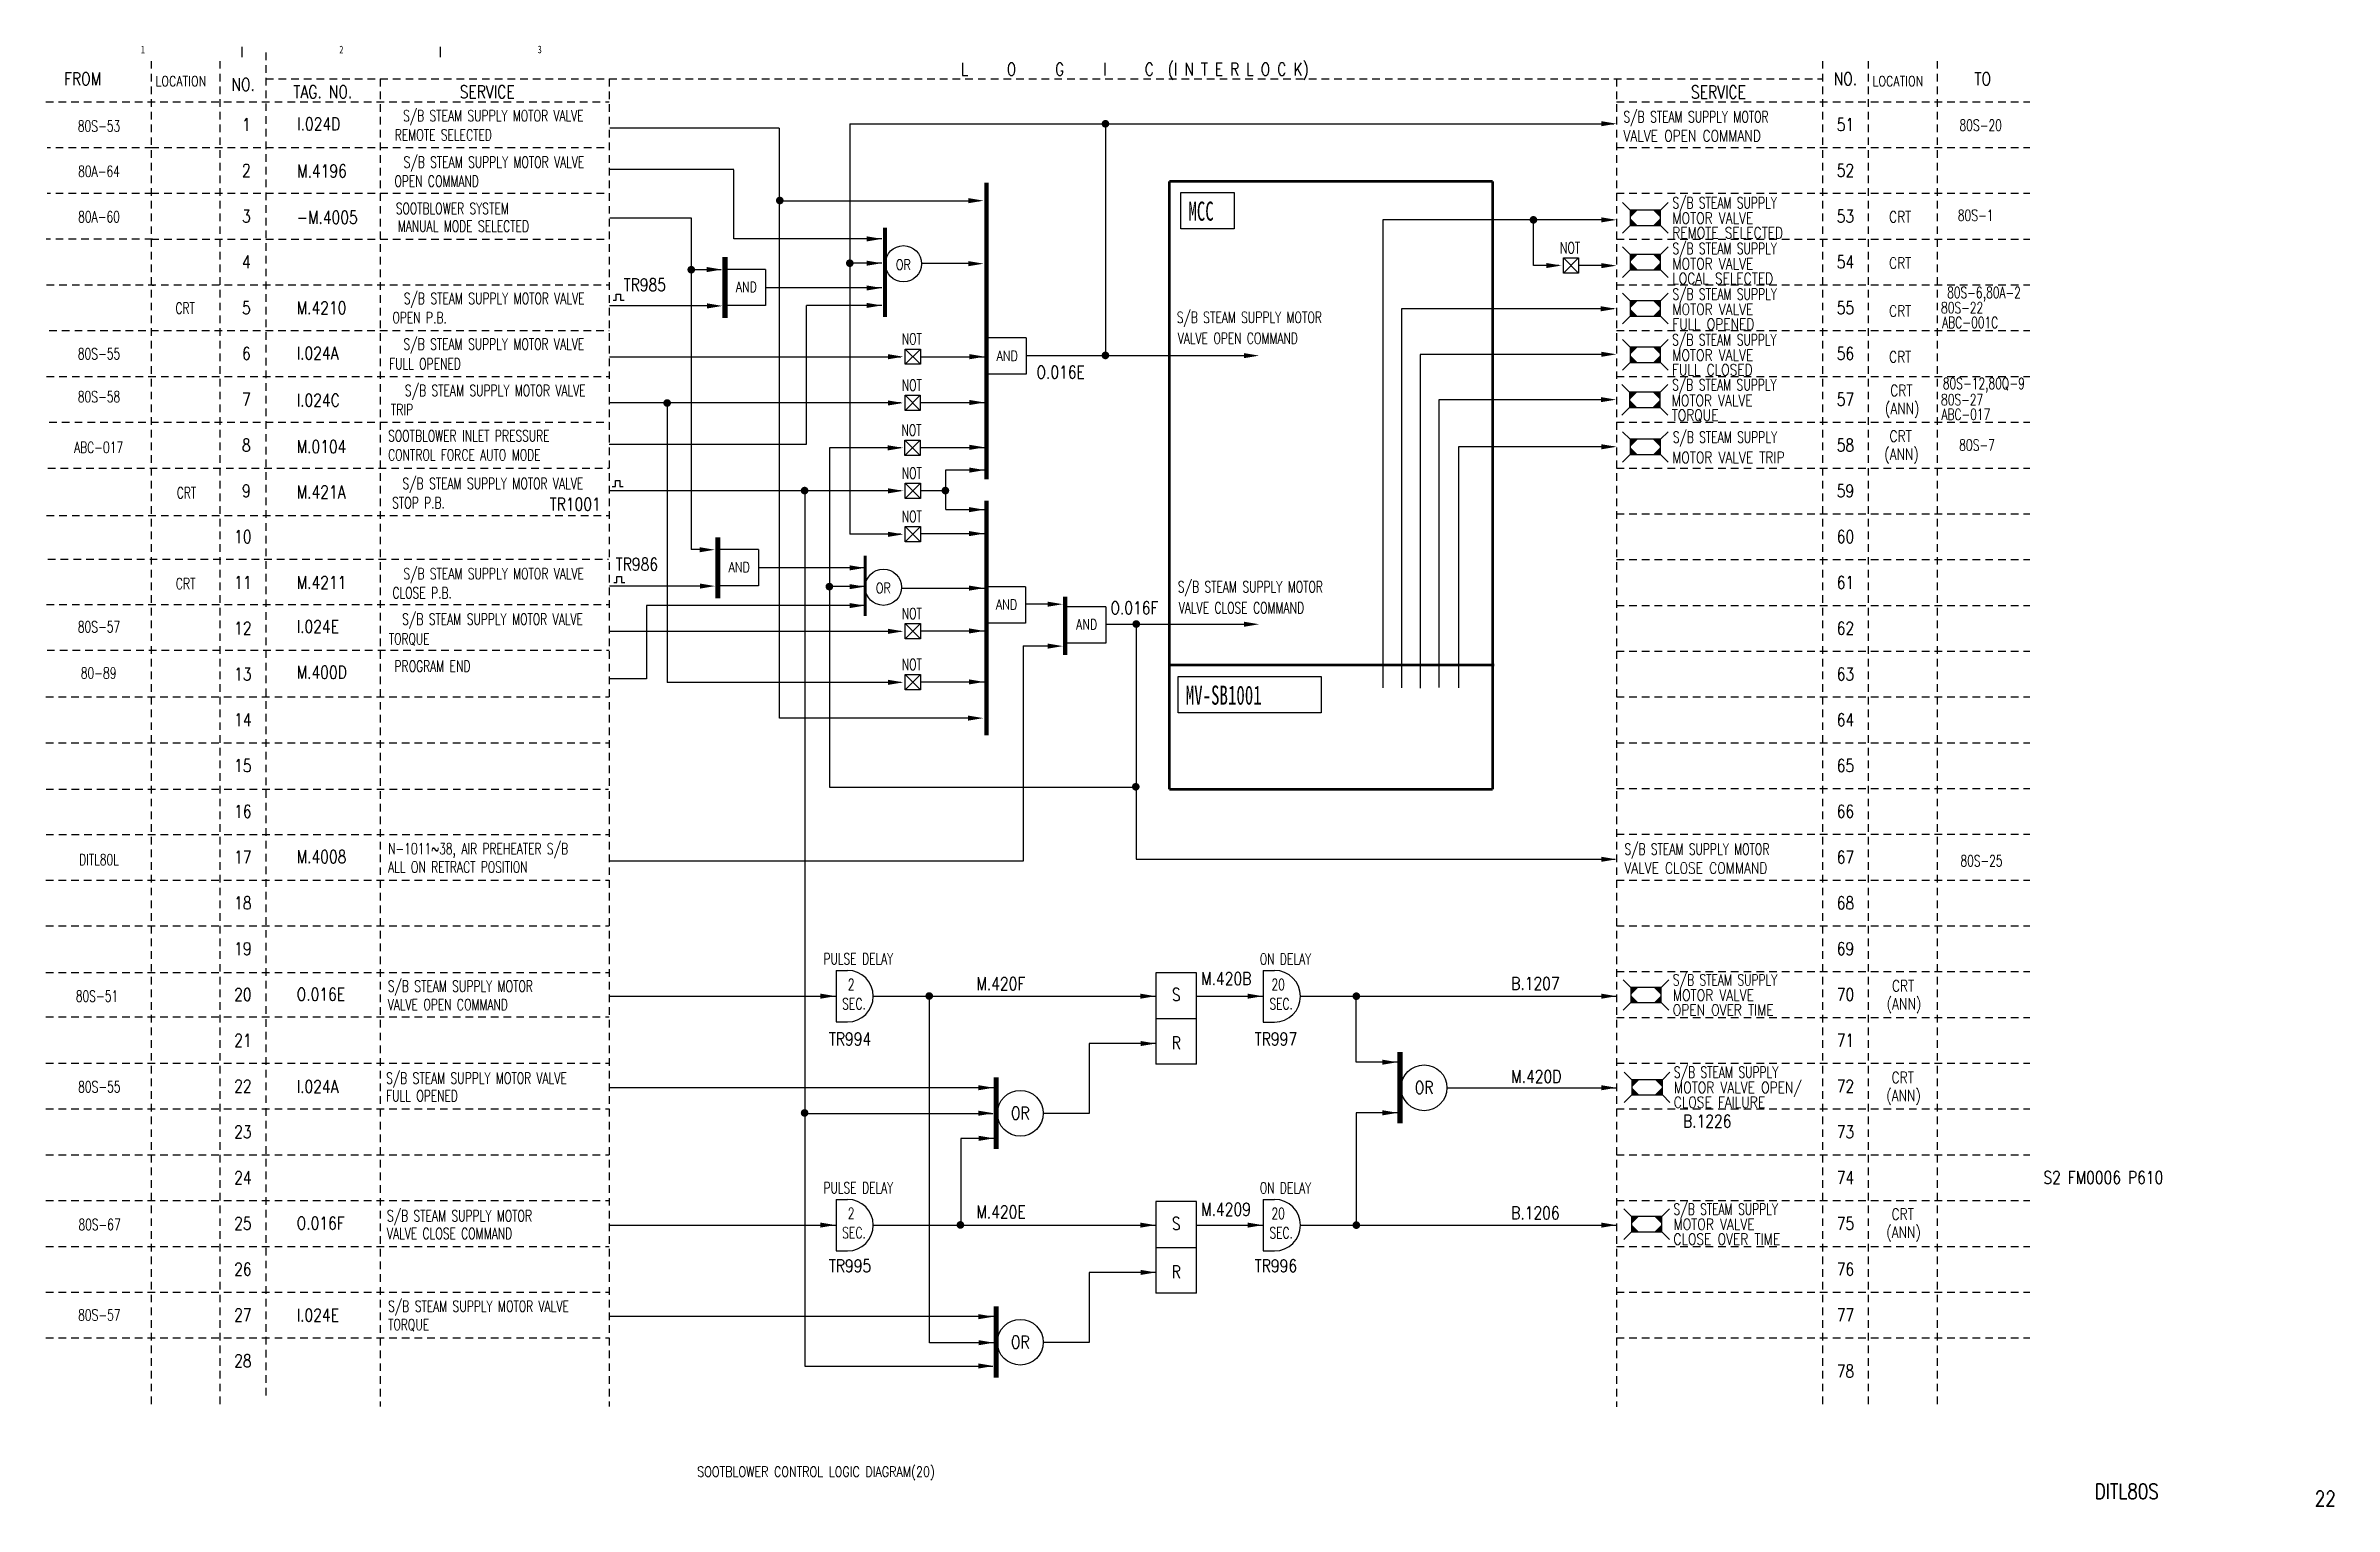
# Model space of a CAD drawing. Extents: x 11 to 460, y -301 to -14.
import ezdxf
from ezdxf.enums import TextEntityAlignment as Align

# ---------------------------------------------------------------- set-up
doc = ezdxf.new("R2010")
doc.units = 0
doc.header["$MEASUREMENT"] = 0
doc.linetypes.add('CENTER', pattern=[20, 8.8, -1, 0.4, -1, 8.8])
doc.linetypes.add('HIDDEN', pattern=[4, 1.5, -1, 1.5])
doc.layers.get('0').update_dxf_attribs({"linetype": 'CONTINUOUS'})
for name, color, linetype in [('CEN', 1, 'CENTER'), ('CON', 4, 'CONTINUOUS'), ('DCS', 7, 'CONTINUOUS'), ('DIM', 3, 'CONTINUOUS'), ('HID', 2, 'HIDDEN')]:
    doc.layers.add(name, color=color, linetype=linetype)
doc.styles.add('ROMANS', font='romans', dxfattribs={"width": 0.8})
doc.styles.get("Standard").update_dxf_attribs({"font": 'kaiu.ttf'})

msp = doc.modelspace()

# ---------------------------------------------------------------- texts
at = {"width": 0.75}
for s, p in [('1', (29.7, -14.77)), ('2', (68.7, -14.77)), ('3', (107.7, -14.77))]:
    msp.add_text(s, height=1.5, dxfattribs=at).set_placement(p, align=Align.MIDDLE)
at = {"layer": 'CON', "style": 'ROMANS'}
for s, height, width, p in [('L     O     G     I     C  (I N T E R L O C K)', 2.5, 0.8, (224.63, -18.82)), ('FROM', 2.5, 0.8, (17.84, -20.53)), ('NO.', 2.5, 0.8, (49.39, -21.64)), ('TAG. NO. ', 2.5, 0.8, (65.75, -23.08)), ('SERVICE', 2.5, 0.8, (97.36, -23.08)), ('SERVICE', 2.5, 0.8, (339.37, -23.12)), ('NO.', 2.5, 0.8, (364.34, -20.53)), ('TO', 2.5, 0.8, (391.34, -20.53)), ('S/B STEAM SUPPLY MOTOR VALVE', 2.2, 0.7, (98.57, -27.94)), ('80S-53', 2.2, 0.7, (21.06, -29.81)), (' 1', 2.5, 0.8, (49.34, -29.53)), ('REMOTE SELECTED', 2.2, 0.7, (88.74, -31.57)), ('51', 2.5, 0.8, (364.34, -29.53)), ('80S-20', 2.2, 0.7, (390.93, -29.65)), ('S/B STEAM SUPPLY MOTOR VALVE', 2.2, 0.7, (98.69, -37.05)), ('80A-64', 2.2, 0.7, (21.06, -38.71)), (' 2', 2.5, 0.8, (49.34, -38.53)), ('OPEN COMMAND', 2.2, 0.7, (87.43, -40.66)), ('52', 2.5, 0.8, (364.34, -38.53)), ('SOOTBLOWER SYSTEM', 2.2, 0.7, (90.49, -46.02)), ('80A-60', 2.2, 0.7, (21.06, -47.64)), (' 3', 2.5, 0.8, (49.34, -47.53)), ('MANUAL MODE SELECTED', 2.2, 0.7, (92.68, -49.48)), ('53', 2.5, 0.8, (364.34, -47.53)), ('80S-1', 2.2, 0.7, (389.94, -47.36)), (' 4', 2.5, 0.8, (49.34, -56.53)), ('OR', 2, 0.8, (179.16, -57.06)), ('54', 2.5, 0.8, (364.34, -56.53)), ('S/B STEAM SUPPLY MOTOR VALVE', 2.2, 0.7, (98.73, -63.86)), ('AND', 2, 0.8, (148.31, -61.44)), ('80S-6,80A-2', 2.2, 0.7, (391.58, -62.88)), ('CRT', 2.2, 0.7, (38.01, -65.62)), (' 5', 2.5, 0.8, (49.34, -65.53)), ('OPEN P.B.', 2.2, 0.7, (84.07, -67.47)), ('55', 2.5, 0.8, (364.34, -65.53)), ('80S-22', 2.2, 0.7, (387.28, -65.52)), ('ABC-001C', 2.2, 0.7, (388.86, -68.42)), ('S/B STEAM SUPPLY MOTOR VALVE', 2.2, 0.7, (98.67, -72.83)), ('80S-55', 2.2, 0.7, (21.06, -74.57)), (' 6', 2.5, 0.8, (49.34, -74.53)), ('AND', 2, 0.8, (199.57, -74.98)), ('56', 2.5, 0.8, (364.34, -74.53)), ('S/B STEAM SUPPLY MOTOR VALVE', 2.2, 0.7, (98.95, -81.95)), ('80S-12,80Q-9', 2.2, 0.7, (391.54, -80.74)), ('80S-58', 2.2, 0.7, (21.06, -83.01)), (' 7', 2.5, 0.8, (49.34, -83.53)), ('TRIP', 2.2, 0.7, (80.62, -85.56)), ('57', 2.5, 0.8, (364.34, -83.53)), ('ABC-017', 2.2, 0.7, (388.01, -86.49)), ('80S-27', 2.2, 0.7, (387.28, -83.59)), ('ABC-017', 2.2, 0.7, (20.98, -92.97)), (' 8', 2.5, 0.8, (49.34, -92.53)), ('58', 2.5, 0.8, (364.34, -92.53)), ('80S-7', 2.2, 0.7, (390.21, -92.51)), ('S/B STEAM SUPPLY MOTOR VALVE', 2.2, 0.7, (98.47, -100.25)), ('CRT', 2.2, 0.7, (38.24, -101.93)), (' 9', 2.5, 0.8, (49.34, -101.53)), ('STOP P.B.', 2.2, 0.7, (83.87, -103.86)), ('59', 2.5, 0.8, (364.34, -101.53)), ('10', 2.5, 0.8, (49.34, -110.53)), ('60', 2.5, 0.8, (364.34, -110.53)), ('S/B STEAM SUPPLY MOTOR VALVE', 2.2, 0.7, (98.63, -117.97)), ('AND', 2, 0.8, (146.91, -116.52)), ('CRT', 2.2, 0.7, (38.09, -119.76)), ('11', 2.5, 0.8, (49.34, -119.53)), ('CLOSE P.B.', 2.2, 0.7, (84.58, -121.58)), ('OR', 2, 0.8, (175.22, -120.63)), ('61', 2.5, 0.8, (364.34, -119.53)), ('S/B STEAM SUPPLY MOTOR VALVE', 2.2, 0.7, (98.41, -126.91)), ('AND', 2, 0.8, (199.45, -123.85)), ('80S-57', 2.2, 0.7, (21.06, -128.25)), ('12', 2.5, 0.8, (49.34, -128.53)), ('AND', 2, 0.8, (215.19, -127.77)), ('62', 2.5, 0.8, (364.34, -128.53)), ('PROGRAM END', 2.2, 0.7, (86.61, -136)), ('80-89', 2.2, 0.7, (20.98, -137.33)), ('13', 2.5, 0.8, (49.34, -137.53)), ('63', 2.5, 0.8, (364.34, -137.53)), ('14', 2.5, 0.8, (49.34, -146.53)), ('64', 2.5, 0.8, (364.34, -146.53)), ('15', 2.5, 0.8, (49.34, -155.53)), ('65', 2.5, 0.8, (364.34, -155.53)), ('16', 2.5, 0.8, (49.34, -164.53)), ('66', 2.5, 0.8, (364.34, -164.53)), ('DITL80L', 2.2, 0.7, (21.06, -174.01)), ('17', 2.5, 0.8, (49.34, -173.53)), ('67', 2.5, 0.8, (364.34, -173.53)), ('18', 2.5, 0.8, (49.34, -182.53)), ('68', 2.5, 0.8, (364.34, -182.53)), ('19', 2.5, 0.8, (49.34, -191.53)), ('PULSE DELAY', 2.2, 0.7, (170.31, -193.53)), ('ON DELAY', 2.2, 0.7, (254.27, -193.55)), ('69', 2.5, 0.8, (364.34, -191.53)), ('2', 2.2, 0.7, (168.9, -198.55)), ('20', 2.2, 0.7, (252.86, -198.56)), ('20', 2.5, 0.8, (49.34, -200.53)), ('SEC.', 2.2, 0.7, (169.46, -202.35)), ('S', 2.5, 0.8, (232.79, -200.54)), ('SEC.', 2.2, 0.7, (253.42, -202.36)), ('70', 2.5, 0.8, (364.34, -200.53)), ('21', 2.5, 0.8, (49.34, -209.53)), ('R', 2.5, 0.8, (232.79, -210.05)), ('71', 2.5, 0.8, (364.34, -209.53)), ('22', 2.5, 0.8, (49.34, -218.53)), ('OR', 2.5, 0.8, (281.52, -218.82)), ('72', 2.5, 0.8, (364.34, -218.53)), ('OR', 2.5, 0.8, (202.15, -223.84)), ('23', 2.5, 0.8, (49.34, -227.53)), ('73', 2.5, 0.8, (364.34, -227.53)), ('24', 2.5, 0.8, (49.34, -236.53)), ('PULSE DELAY', 2.2, 0.7, (170.31, -238.53)), ('ON DELAY', 2.2, 0.7, (254.27, -238.55)), ('74', 2.5, 0.8, (364.34, -236.53)), ('2', 2.2, 0.7, (168.9, -243.55)), ('20', 2.2, 0.7, (252.86, -243.56)), ('25', 2.5, 0.8, (49.34, -245.53)), ('SEC.', 2.2, 0.7, (169.46, -247.35)), ('S', 2.5, 0.8, (232.79, -245.54)), ('SEC.', 2.2, 0.7, (253.42, -247.36)), ('75', 2.5, 0.8, (364.34, -245.53)), ('26', 2.5, 0.8, (49.34, -254.53)), ('R', 2.5, 0.8, (232.79, -255.05)), ('76', 2.5, 0.8, (364.34, -254.53)), ('27', 2.5, 0.8, (49.34, -263.53)), ('77', 2.5, 0.8, (364.34, -263.53)), ('OR', 2.5, 0.8, (202.15, -268.84)), ('28', 2.5, 0.8, (49.34, -272.53)), ('78', 2.5, 0.8, (364.34, -274.54))]:
    msp.add_text(s, height=height, dxfattribs=dict(at, width=width)).set_placement(p, align=Align.MIDDLE)
for s, height, width, p in [('LOCATION', 2, 0.8, (32.15, -22.6)), ('LOCATION', 2, 0.8, (369.65, -22.6)), ('VALVE OPEN COMMAND', 2.2, 0.8, (320.72, -33.48)), ('MOTOR VALVE', 2.2, 0.8, (330.32, -49.67)), ('CRT', 2.2, 0.8, (372.92, -49.4)), ('NOT', 2.2, 0.7, (308.23, -55.5)), ('REMOTE SELECTED', 2.2, 0.8, (330.29, -52.58)), ('MOTOR VALVE', 2.2, 0.8, (330.33, -58.64)), ('CRT', 2.2, 0.8, (372.92, -58.5)), ('LOCAL SELECTED', 2.2, 0.8, (330.3, -61.55)), ('S/B STEAM SUPPLY MOTOR', 2.2, 0.7, (232.9, -69.18)), ('MOTOR VALVE', 2.2, 0.8, (330.33, -67.6)), ('CRT', 2.2, 0.8, (372.92, -67.94)), ('NOT', 2.2, 0.7, (178.86, -73.43)), ('VALVE OPEN COMMAND', 2.2, 0.7, (233.1, -73.29)), ('FULL OPENED', 2.2, 0.8, (330.3, -70.51)), ('MOTOR VALVE', 2.2, 0.8, (330.3, -76.6)), ('CRT', 2.2, 0.8, (372.92, -76.93)), ('NOT', 2.2, 0.7, (178.83, -82.52)), ('FULL CLOSED', 2.2, 0.8, (330.26, -79.51)), ('CRT', 2.2, 0.8, (373.14, -83.55)), ('MOTOR VALVE', 2.2, 0.8, (330.19, -85.53)), ('(ANN)', 2.2, 0.8, (372.11, -87.09)), ('NOT', 2.2, 0.7, (178.8, -91.34)), ('TORQUE', 2.2, 0.8, (330.18, -88.39)), ('CRT', 2.2, 0.8, (373, -92.54)), ('MOTOR VALVE TRIP', 2.2, 0.8, (330.28, -96.71)), ('(ANN)', 2.2, 0.8, (371.97, -96.08)), ('NOT', 2.2, 0.7, (178.86, -99.79)), ('NOT', 2.2, 0.7, (178.86, -108.34)), ('S/B STEAM SUPPLY MOTOR', 2.2, 0.7, (233.13, -122.15)), ('NOT', 2.2, 0.7, (178.84, -127.41)), ('VALVE CLOSE COMMAND', 2.2, 0.7, (233.31, -126.26)), ('NOT', 2.2, 0.7, (178.84, -137.43)), ('VALVE CLOSE COMMAND', 2.2, 0.8, (320.88, -177.43)), ('80S-25', 2.2, 0.7, (386.93, -176.01)), ('CRT', 2.2, 0.8, (373.49, -200.59)), ('80S-51', 2.2, 0.7, (16.5, -202.6)), ('MOTOR VALVE', 2.2, 0.8, (330.43, -202.42)), ('(ANN)', 2.2, 0.8, (372.46, -204.13)), ('OPEN OVER TIME', 2.2, 0.8, (330.4, -205.33)), ('CRT', 2.2, 0.8, (373.41, -218.6)), ('80S-55', 2.2, 0.7, (16.97, -220.44)), ('MOTOR VALVE OPEN/', 2.2, 0.8, (330.64, -220.56)), ('(ANN)', 2.2, 0.8, (372.38, -222.14)), ('CLOSE FAILURE', 2.2, 0.8, (330.6, -223.47)), ('CRT', 2.2, 0.8, (373.41, -245.48)), ('80S-67', 2.2, 0.7, (17.01, -247.51)), ('MOTOR VALVE', 2.2, 0.8, (330.56, -247.46)), ('(ANN)', 2.2, 0.8, (372.38, -249.02)), ('CLOSE OVER TIME', 2.2, 0.8, (330.53, -250.37)), ('80S-57', 2.2, 0.7, (16.97, -265.28))]:
    msp.add_text(s, height=height, dxfattribs=dict(at, width=width)).set_placement(p, align=Align.BOTTOM_LEFT)
at = {"layer": 'CON', "style": 'ROMANS', "width": 0.7}
for s, p in [('S/B STEAM SUPPLY MOTOR', (320.72, -29.1)), ('S/B STEAM SUPPLY', (330.32, -46.02)), ('S/B STEAM SUPPLY', (330.33, -55)), ('S/B STEAM SUPPLY', (330.33, -63.95)), ('S/B STEAM SUPPLY', (330.29, -72.95)), ('FULL OPENED', (78.06, -77.66)), ('S/B STEAM SUPPLY', (330.28, -81.78)), ('SOOTBLOWER INLET PRESSURE', (77.89, -91.8)), ('S/B STEAM SUPPLY', (330.38, -92.07)), ('CONTROL FORCE AUTO MODE', (77.89, -95.57)), ('TORQUE', (78, -131.74)), ('N-1011~38, AIR PREHEATER S/B', (77.89, -172.96)), ('S/B STEAM SUPPLY MOTOR', (320.88, -173.05)), ('ALL ON RETRACT POSITION', (77.89, -176.57)), ('S/B STEAM SUPPLY MOTOR', (77.82, -199.98)), ('S/B STEAM SUPPLY', (330.43, -198.77)), ('VALVE OPEN COMMAND', (77.82, -203.62)), ('S/B STEAM SUPPLY MOTOR VALVE', (77.49, -218.07)), ('S/B STEAM SUPPLY', (330.63, -216.91)), ('FULL OPENED', (77.49, -221.55)), ('S/B STEAM SUPPLY MOTOR', (77.66, -245.12)), ('S/B STEAM SUPPLY', (330.56, -243.82)), ('VALVE CLOSE COMMAND', (77.66, -248.62)), ('S/B STEAM SUPPLY MOTOR VALVE', (77.89, -262.91)), ('TORQUE', (77.89, -266.52))]:
    msp.add_text(s, height=2.2, dxfattribs=at).set_placement(p)
at = {"layer": 'CON', "color": 1, "width": 0.65}
for s, p in [('MCC', (235.19, -49.54)), ('MV-SB1001', (234.67, -144.68))]:
    msp.add_text(s, height=3.75, dxfattribs=at).set_placement(p, align=Align.BOTTOM_LEFT)
at = {"layer": 'CON', "lineweight": 9, "style": 'ROMANS', "width": 0.8}
msp.add_text('SOOTBLOWER CONTROL LOGIC DIAGRAM(20)', height=2, dxfattribs=at).set_placement((138.65, -294.33), align=Align.MIDDLE_LEFT)
for s, p in [('DITL80S', (413.37, -300.59)), ('22', (456.61, -302.02))]:
    msp.add_text(s, height=3, dxfattribs=at).set_placement(p, align=Align.BOTTOM_LEFT)
at = {"layer": 'DCS', "style": 'ROMANS', "width": 0.8}
for s, p in [('I.024D', (60, -31.4)), ('M.4196', (60, -40.65)), ('-M.4005', (59.91, -49.76)), ('TR985', (124.18, -63.01)), ('M.4210', (59.91, -67.55)), ('I.024A', (59.91, -76.46)), ('O.016E', (205.32, -80.2)), ('I.024C', (59.91, -85.71)), ('M.0104', (59.91, -94.83)), ('M.421A', (59.91, -103.75)), ('TR1001', (109.65, -106.14)), ('TR986', (122.63, -117.95)), ('M.4211', (59.91, -121.54)), ('O.016F', (219.86, -126.53)), ('I.024E', (59.91, -130.2)), ('M.400D', (59.91, -139.19)), ('M.4008', (59.91, -175.43)), ('M.420F', (193.51, -200.4)), ('M.420B', (237.7, -199.4)), ('B.1207', (298.65, -200.35)), ('O.016E', (59.91, -202.48)), ('TR994', (164.52, -211.27)), ('TR997', (248.24, -211.27)), ('M.420D', (298.65, -218.64)), ('I.024A', (59.91, -220.62)), ('B.1226', (332.42, -227.42)), ('M.420E', (193.51, -245.27)), ('M.4209', (237.7, -244.76)), ('B.1206', (298.65, -245.46)), ('O.016F', (59.91, -247.47)), ('TR995', (164.52, -255.85)), ('TR996', (248.24, -255.85)), ('I.024E', (59.91, -265.55))]:
    msp.add_text(s, height=2.5, dxfattribs=at).set_placement(p, align=Align.BOTTOM_LEFT)
at = {"layer": 'DCS', "lineweight": 15, "style": 'ROMANS', "width": 0.8}
msp.add_text('S2 FM0006 P610', height=2.5, dxfattribs=at).set_placement((403.25, -238.49), align=Align.BOTTOM_LEFT)

# ---------------------------------------------------------------- blocks, each defined once
blk = doc.blocks.new('LAMP1')
at = {"layer": 'CON'}
for p, q in [((3, -2.83), (1.5, -1.33)), ((3, -2.83), (3, -5.83)), ((9, -2.83), (3, -2.83)), ((9, -2.83), (10.5, -1.33)), ((9, -5.83), (9, -2.83)), ((3, -5.83), (1.5, -7.33)), ((3, -5.83), (9, -5.83)), ((9, -5.83), (10.5, -7.33))]:
    blk.add_line(p, q, dxfattribs=at)
for points in [[(4.5, -2.83), (3, -2.83), (3, -4.33)], [(3, -4.33), (3, -5.83), (4.5, -5.83)], [(7.5, -2.83), (9, -2.83), (9, -4.33)], [(9, -4.33), (9, -5.83), (7.5, -5.83)]]:
    blk.add_solid(points, dxfattribs=at)
blk = doc.blocks.new('LEADER')
at = {"layer": 'CON'}
blk.add_solid([(0.85, -0.57), (0.85, -1.57), (3.85, -1.07)], dxfattribs=at)

# ---------------------------------------------------------------- linework, layer by layer
at = {"layer": 'CEN', "const_width": 0.5}
for points in [[(231.46, -40.66), (294.98, -40.66)], [(231.46, -40.66), (231.46, -160.2)], [(294.98, -40.66), (294.98, -160.2)], [(231.48, -135.77), (295.3, -135.77)], [(231.46, -160.2), (294.98, -160.2)]]:
    msp.add_lwpolyline(points, dxfattribs=at)
at = {"layer": 'CON'}
for p, q in [((121.47, -30.15), (154.75, -30.15)), ((154.83, -146.19), (154.83, -30.26)), ((168.64, -29.37), (168.64, -110.03)), ((168.64, -29.37), (318.8, -29.37)), ((218.89, -29.37), (218.89, -75.3)), ((121.47, -38.31), (145.85, -38.31)), ((145.85, -51.99), (145.85, -38.42)), ((154.78, -44.48), (194.08, -44.48)), ((121.47, -47.86), (137.48, -47.86)), ((137.48, -47.86), (137.48, -113.04)), ((318.62, -48.25), (273.38, -48.25)), ((273.38, -48.25), (273.38, -140.27)), ((303.02, -57.25), (303.02, -48.45)), ((174.95, -51.99), (145.85, -51.99)), ((143.33, -58.05), (137.48, -58.05)), ((152.06, -57.99), (144.23, -57.99)), ((152.06, -57.99), (152.06, -65.1)), ((174.95, -56.77), (168.64, -56.77)), ((193.84, -56.86), (182.79, -56.86)), ((308.02, -57.25), (303.02, -57.25)), ((308.9, -55.71), (311.9, -58.71)), ((311.9, -55.71), (308.9, -58.71)), ((308.9, -55.71), (311.9, -55.71)), ((308.9, -58.71), (308.9, -55.71)), ((311.9, -55.71), (311.9, -58.71)), ((318.4, -57.25), (311.9, -57.25)), ((122.73, -62.88), (123.59, -62.88)), ((122.73, -64.06), (122.73, -62.88)), ((123.59, -62.88), (123.59, -64.06)), ((174.95, -61.64), (152.05, -61.64)), ((311.9, -58.71), (308.9, -58.71)), ((141.87, -65.14), (121.38, -65.14)), ((122.1, -64.06), (122.73, -64.06)), ((123.59, -64.06), (124.3, -64.06)), ((152.06, -65.1), (144.37, -65.1)), ((174.95, -65.07), (160.15, -65.07)), ((160.15, -92.34), (160.15, -65.07)), ((318.81, -65.77), (277.09, -65.77)), ((277.09, -65.77), (277.09, -140.21)), ((203.31, -71.45), (195.49, -71.45)), ((203.31, -71.45), (203.31, -78.57)), ((178.65, -75.25), (121.38, -75.25)), ((179.52, -73.65), (182.52, -76.65)), ((182.52, -73.65), (179.52, -76.65)), ((179.52, -73.65), (182.52, -73.65)), ((179.52, -76.65), (179.52, -73.65)), ((182.52, -73.65), (182.52, -76.65)), ((182.54, -75.15), (195.5, -75.15)), ((247.18, -74.97), (203.27, -74.97)), ((318.13, -74.69), (280.77, -74.69)), ((280.77, -74.69), (280.77, -140.32)), ((182.52, -76.65), (179.52, -76.65)), ((203.31, -78.57), (195.62, -78.57)), ((178.65, -84.25), (121.38, -84.25)), ((132.74, -84.25), (132.74, -139.17)), ((179.49, -82.73), (182.49, -85.73)), ((182.49, -82.73), (179.49, -85.73)), ((179.49, -82.73), (182.49, -82.73)), ((179.49, -85.73), (179.49, -82.73)), ((182.49, -82.73), (182.49, -85.73)), ((182.54, -84.15), (195.5, -84.15)), ((318.63, -83.62), (284.44, -83.62)), ((284.44, -83.62), (284.44, -140.18)), ((182.49, -85.73), (179.49, -85.73)), ((121.34, -92.34), (160.15, -92.34)), ((178.65, -93.07), (164.62, -93.07)), ((164.62, -93.07), (164.62, -159.75)), ((179.47, -91.55), (182.47, -94.55)), ((182.47, -91.55), (179.47, -94.55)), ((179.47, -91.55), (182.47, -91.55)), ((179.47, -94.55), (179.47, -91.55)), ((182.47, -91.55), (182.47, -94.55)), ((182.54, -92.97), (195.5, -92.97)), ((318.72, -92.89), (288.3, -92.89)), ((288.3, -92.89), (288.3, -140.21)), ((182.47, -94.55), (179.47, -94.55)), ((187.53, -105.19), (187.53, -97.36)), ((187.53, -97.36), (195.15, -97.36)), ((178.65, -101.54), (121.38, -101.54)), ((121.92, -100.69), (122.56, -100.69)), ((122.56, -99.51), (123.41, -99.51)), ((122.56, -100.69), (122.56, -99.51)), ((123.41, -99.51), (123.41, -100.69)), ((123.41, -100.69), (124.12, -100.69)), ((159.8, -101.68), (159.8, -273.58)), ((179.53, -100), (182.53, -103)), ((182.53, -100), (179.53, -103)), ((179.53, -100), (182.53, -100)), ((179.53, -103), (179.53, -100)), ((182.53, -103), (179.53, -103)), ((182.53, -100), (182.53, -103)), ((182.54, -101.44), (187.53, -101.44)), ((187.53, -105.19), (195.15, -105.19)), ((178.65, -110.03), (168.64, -110.03)), ((179.53, -108.56), (182.53, -111.56)), ((182.53, -108.56), (179.53, -111.56)), ((179.53, -108.56), (182.53, -108.56)), ((179.53, -111.56), (179.53, -108.56)), ((182.53, -111.56), (179.53, -111.56)), ((182.53, -108.56), (182.53, -111.56)), ((182.54, -109.93), (195.5, -109.93)), ((140.71, -113.04), (137.48, -113.04)), ((150.66, -113.06), (142.83, -113.06)), ((150.66, -113.06), (150.66, -120.18)), ((171.59, -116.66), (150.81, -116.66)), ((139.82, -120.28), (121.38, -120.28)), ((122.23, -119.54), (122.87, -119.54)), ((122.87, -118.36), (123.73, -118.36)), ((122.87, -119.54), (122.87, -118.36)), ((123.73, -118.36), (123.73, -119.54)), ((123.73, -119.54), (124.44, -119.54)), ((150.66, -120.18), (142.97, -120.18)), ((171.59, -120.35), (164.62, -120.35)), ((178.85, -120.64), (195.5, -120.64)), ((203.19, -120.4), (195.37, -120.4)), ((203.19, -120.4), (203.19, -127.51)), ((171.59, -124.08), (128.67, -124.08)), ((128.67, -124.08), (128.67, -138.46)), ((203.22, -123.76), (209.03, -123.76)), ((218.93, -124.31), (211.11, -124.31)), ((218.93, -124.31), (218.93, -131.43)), ((178.65, -129.15), (121.38, -129.15)), ((179.51, -127.62), (182.51, -130.62)), ((182.51, -127.62), (179.51, -130.62)), ((179.51, -127.62), (182.51, -127.62)), ((179.51, -130.62), (179.51, -127.62)), ((182.51, -127.62), (182.51, -130.62)), ((182.54, -129.06), (195.5, -129.06)), ((203.19, -127.51), (195.5, -127.51)), ((218.94, -127.7), (248.03, -127.7)), ((224.94, -127.82), (224.94, -173.89)), ((182.51, -130.62), (179.51, -130.62)), ((202.73, -132), (208.79, -132)), ((202.73, -132), (202.73, -174.33)), ((218.93, -131.43), (211.24, -131.43)), ((128.67, -138.46), (121.38, -138.49)), ((178.65, -139.17), (132.74, -139.17)), ((179.5, -137.64), (182.5, -140.64)), ((182.5, -137.64), (179.5, -140.64)), ((179.5, -137.64), (182.5, -137.64)), ((179.5, -140.64), (179.5, -137.64)), ((182.5, -137.64), (182.5, -140.64)), ((182.54, -139.08), (195.5, -139.08)), ((182.5, -140.64), (179.5, -140.64)), ((193.84, -146.19), (154.83, -146.19)), ((164.62, -159.75), (224.93, -159.75)), ((202.73, -174.33), (121.34, -174.33)), ((224.94, -173.94), (319.1, -173.94)), ((165.93, -195.79), (165.93, -205.93)), ((165.93, -195.79), (168.18, -195.79)), ((228.79, -196.24), (228.79, -214.24)), ((236.79, -196.24), (228.79, -196.24)), ((236.79, -214.24), (236.79, -196.24)), ((249.89, -195.8), (249.89, -205.94)), ((249.89, -195.8), (252.14, -195.8)), ((121.34, -200.85), (165.85, -200.85)), ((173.25, -200.86), (228.79, -200.86)), ((184.33, -268.97), (184.33, -200.86)), ((236.79, -200.86), (249.89, -200.86)), ((257.21, -200.86), (319.34, -200.86)), ((268.19, -213.83), (268.19, -200.86)), ((165.93, -205.93), (168.18, -205.93)), ((228.79, -205.24), (236.79, -205.24)), ((249.89, -205.94), (252.14, -205.94)), ((228.79, -210.16), (215.7, -210.16)), ((215.7, -210.16), (215.7, -223.9)), ((236.79, -214.24), (228.79, -214.24)), ((276.29, -213.83), (268.19, -213.83)), ((196.92, -218.85), (121.34, -218.85)), ((286.02, -218.86), (319.34, -218.86)), ((159.8, -223.9), (196.73, -223.9)), ((215.7, -223.9), (206.77, -223.9)), ((276.34, -223.78), (268.19, -223.78)), ((268.19, -223.78), (268.19, -245.86)), ((196.97, -228.8), (190.46, -228.8)), ((190.46, -228.8), (190.46, -245.86)), ((165.93, -240.79), (165.93, -250.93)), ((165.93, -240.79), (168.18, -240.79)), ((228.79, -241.24), (228.79, -259.24)), ((236.79, -241.24), (228.79, -241.24)), ((236.79, -259.24), (236.79, -241.24)), ((249.89, -240.8), (249.89, -250.94)), ((249.89, -240.8), (252.14, -240.8)), ((121.34, -245.85), (165.85, -245.85)), ((173.25, -245.86), (228.79, -245.86)), ((236.79, -245.86), (249.89, -245.86)), ((257.21, -245.86), (319.34, -245.86)), ((165.93, -250.93), (168.18, -250.93)), ((228.79, -250.24), (236.79, -250.24)), ((249.89, -250.94), (252.14, -250.94)), ((228.79, -255.16), (215.7, -255.16)), ((215.7, -255.16), (215.7, -268.9)), ((236.79, -259.24), (228.79, -259.24)), ((196.92, -263.85), (121.34, -263.85)), ((196.97, -268.97), (184.33, -268.97)), ((215.7, -268.9), (206.77, -268.9)), ((159.8, -273.58), (196.73, -273.58))]:
    msp.add_line(p, q, dxfattribs=at)
at = {"layer": 'CON', "color": 1}
for p, q in [((233.71, -50.04), (233.71, -42.87)), ((233.71, -42.87), (244.19, -42.87)), ((244.19, -42.87), (244.19, -50.04)), ((244.19, -50.04), (233.71, -50.04)), ((233.19, -145.18), (233.19, -138.01)), ((233.19, -138.01), (261.26, -138.01)), ((261.26, -138.01), (261.26, -145.18)), ((261.26, -145.18), (233.19, -145.18))]:
    msp.add_line(p, q, dxfattribs=at)
at = {"layer": 'CON', "color": 2, "linetype": 'HIDDEN'}
msp.add_line((31.89, -61.14), (31.48, -61.14), dxfattribs=at)
at = {"layer": 'CON', "const_width": 0.75}
for points in [[(218.51, -29.37, 1), (219.26, -29.37, 1)], [(154.5, -44.45, 1), (155.25, -44.45, 1)], [(302.64, -48.25, 1), (303.39, -48.25, 1)], [(137.1, -58.05, 1), (137.85, -58.05, 1)], [(168.26, -56.77, 1), (169.01, -56.77, 1)], [(218.51, -74.9, 1), (219.26, -74.9, 1)], [(132.36, -84.25, 1), (133.11, -84.25, 1)], [(159.37, -101.47, 1), (160.12, -101.47, 1)], [(187.05, -101.47, 1), (187.8, -101.47, 1)], [(164.24, -120.35, 1), (164.99, -120.35, 1)], [(224.57, -127.7, 1), (225.32, -127.7, 1)], [(224.47, -159.69, 1), (225.22, -159.69, 1)], [(183.88, -200.82, 1), (184.63, -200.82, 1)], [(267.82, -200.86, 1), (268.57, -200.86, 1)], [(159.38, -223.81, 1), (160.13, -223.81, 1)], [(190, -245.82, 1), (190.75, -245.82, 1)], [(267.82, -245.86, 1), (268.57, -245.86, 1)]]:
    msp.add_lwpolyline(points, format="xyb", close=True, dxfattribs=at)
at = {"layer": 'CON'}
for points, const_width in [([(195.5, -40.91), (195.5, -99.27)], 0.8), ([(175.56, -49.77), (175.56, -67.38)], 0.8), ([(144.1, -55.58), (144.1, -67.55)], 1), ([(195.5, -103.43), (195.5, -149.61)], 0.8), ([(142.7, -110.66), (142.7, -122.62)], 1), ([(171.65, -114.27), (171.65, -126.1)], 0.64), ([(210.97, -122.34), (210.97, -133.77)], 0.8), ([(276.79, -211.82), (276.79, -225.85)], 1), ([(197.42, -216.84), (197.42, -230.87)], 1), ([(197.42, -261.84), (197.42, -275.87)], 1)]:
    msp.add_lwpolyline(points, dxfattribs=dict(at, const_width=const_width))
for centre, radius in [((179.18, -56.89), 3.57), ((175.24, -120.46), 3.57), ((281.52, -218.86), 4.5), ((202.15, -223.88), 4.5), ((202.15, -268.88), 4.5)]:
    msp.add_circle(centre, radius, dxfattribs=at)
for centre in [(168.18, -200.86), (252.14, -200.87), (168.18, -245.86), (252.14, -245.87)]:
    msp.add_arc(centre, 5.07, 270, 90, dxfattribs=at)
for points in [[(316.34, -28.85), (319.34, -29.35), (316.34, -29.85)], [(191.96, -43.98), (194.96, -44.48), (191.96, -44.98)], [(316.34, -47.75), (319.34, -48.25), (316.34, -48.75)], [(171.95, -51.49), (174.95, -51.99), (171.95, -52.49)], [(140.52, -57.52), (140.52, -58.52), (143.52, -58.02)], [(171.95, -56.27), (174.95, -56.77), (171.95, -57.27)], [(191.96, -56.36), (194.96, -56.86), (191.96, -57.36)], [(316.35, -56.75), (319.35, -57.25), (316.35, -57.75)], [(171.95, -61.14), (174.95, -61.64), (171.95, -62.14)], [(140.59, -64.67), (140.59, -65.67), (143.59, -65.17)], [(171.95, -64.57), (174.95, -65.07), (171.95, -65.57)], [(316.22, -65.23), (319.22, -65.73), (316.22, -66.23)], [(192.15, -74.65), (192.15, -75.65), (195.15, -75.15)], [(246.1, -74.44), (249.1, -74.94), (246.1, -75.44)], [(316.35, -74.18), (319.35, -74.68), (316.35, -75.18)], [(192.15, -83.65), (192.15, -84.65), (195.15, -84.15)], [(316.28, -83.09), (319.28, -83.59), (316.28, -84.09)], [(192.15, -92.47), (192.15, -93.47), (195.15, -92.97)], [(316.37, -92.36), (319.37, -92.86), (316.37, -93.36)], [(192.15, -96.94), (192.15, -97.94), (195.15, -97.44)], [(192.07, -104.72), (192.07, -105.72), (195.07, -105.22)], [(192.07, -109.43), (192.07, -110.43), (195.07, -109.93)], [(139.12, -112.6), (139.12, -113.6), (142.12, -113.1)], [(168.59, -116.16), (171.59, -116.66), (168.59, -117.16)], [(139.19, -119.74), (139.19, -120.74), (142.19, -120.24)], [(168.59, -119.85), (171.59, -120.35), (168.59, -120.85)], [(192.07, -120.14), (192.07, -121.14), (195.07, -120.64)], [(168.59, -123.58), (171.59, -124.08), (168.59, -124.58)], [(207.53, -123.3), (210.53, -123.8), (207.53, -124.3)], [(192.07, -128.56), (192.07, -129.56), (195.07, -129.06)], [(246.1, -127.24), (249.1, -127.74), (246.1, -128.24)], [(207.53, -131.54), (210.53, -132.04), (207.53, -132.54)], [(192.07, -138.58), (192.07, -139.58), (195.07, -139.08)], [(191.88, -145.69), (194.88, -146.19), (191.88, -146.69)], [(316.34, -173.45), (319.34, -173.95), (316.34, -174.45)], [(162.85, -200.35), (162.85, -201.35), (165.85, -200.85)], [(225.72, -200.36), (225.72, -201.36), (228.72, -200.86)], [(246.81, -200.36), (246.81, -201.36), (249.81, -200.86)], [(316.34, -200.36), (316.34, -201.36), (319.34, -200.86)], [(225.79, -209.66), (225.79, -210.66), (228.79, -210.16)], [(273.29, -213.33), (273.29, -214.33), (276.29, -213.83)], [(193.92, -218.35), (193.92, -219.35), (196.92, -218.85)], [(316.34, -218.36), (316.34, -219.36), (319.34, -218.86)], [(193.92, -223.36), (193.92, -224.36), (196.92, -223.86)], [(273.34, -223.28), (273.34, -224.28), (276.34, -223.78)], [(193.97, -228.3), (193.97, -229.3), (196.97, -228.8)], [(162.85, -245.35), (162.85, -246.35), (165.85, -245.85)], [(225.72, -245.36), (225.72, -246.36), (228.72, -245.86)], [(246.81, -245.36), (246.81, -246.36), (249.81, -245.86)], [(316.34, -245.36), (316.34, -246.36), (319.34, -245.86)], [(225.79, -254.66), (225.79, -255.66), (228.79, -255.16)], [(193.92, -263.35), (193.92, -264.35), (196.92, -263.85)], [(193.97, -268.47), (193.97, -269.47), (196.97, -268.97)], [(193.92, -273.05), (193.92, -274.05), (196.92, -273.55)]]:
    msp.add_solid(points, dxfattribs=at)
at = {"layer": 'DIM'}
for p, q in [((49.2, -16.27), (49.2, -14.27)), ((88.2, -16.27), (88.2, -14.27))]:
    msp.add_line(p, q, dxfattribs=at)
at = {"layer": 'HID'}
for p, q in [((31.34, -17.03), (31.34, -281.53)), ((44.84, -17.03), (44.84, -281.53)), ((53.84, -15.35), (53.84, -279.86)), ((359.84, -17.03), (359.84, -281.57)), ((368.84, -17.03), (368.84, -281.3)), ((382.34, -17.03), (382.34, -281.57)), ((53.84, -20.53), (359.84, -20.53)), ((76.34, -20.53), (76.34, -281.53)), ((121.34, -20.53), (121.34, -281.53)), ((319.34, -20.53), (319.34, -281.57)), ((10.59, -25.03), (121.34, -25.03)), ((319.34, -25.03), (400.59, -25.03)), ((31.34, -34.03), (121.34, -34.03)), ((319.34, -34.03), (400.59, -34.03)), ((31.34, -43.03), (121.34, -43.03)), ((319.34, -43.03), (400.59, -43.03)), ((31.34, -52.03), (121.34, -52.03)), ((319.34, -52.03), (400.59, -52.03)), ((10.75, -61.03), (121.34, -61.03)), ((319.34, -61.03), (400.59, -61.03)), ((11.28, -70.03), (121.34, -70.03)), ((319.34, -70.03), (400.59, -70.03)), ((10.75, -79.03), (121.34, -79.03)), ((319.34, -79.03), (400.59, -79.03)), ((11.28, -88.03), (121.34, -88.03)), ((319.34, -88.03), (400.59, -88.03)), ((11.02, -97.03), (121.34, -97.03)), ((319.34, -97.03), (400.59, -97.03)), ((10.75, -106.38), (121.34, -106.38)), ((319.34, -106.03), (400.59, -106.03)), ((319.34, -115.03), (400.59, -115.03)), ((10.75, -123.85), (121.34, -123.85)), ((319.34, -124.03), (400.59, -124.03)), ((10.84, -132.86), (121.34, -132.86)), ((319.34, -133.03), (400.59, -133.03)), ((10.59, -142.03), (121.34, -142.03)), ((319.34, -142.03), (400.59, -142.03)), ((10.59, -151.03), (121.34, -151.03)), ((319.34, -151.03), (400.59, -151.03)), ((319.34, -160.03), (400.59, -160.03)), ((319.34, -169.03), (400.59, -169.03)), ((10.59, -178.03), (121.34, -178.03)), ((319.34, -178.03), (400.59, -178.03)), ((10.59, -187.03), (121.34, -187.03)), ((319.34, -187.03), (400.59, -187.03)), ((10.59, -196.21), (121.34, -196.21)), ((319.34, -196.03), (400.59, -196.03)), ((10.59, -204.93), (121.34, -204.93)), ((319.34, -205.03), (400.59, -205.03)), ((10.59, -214.03), (121.34, -214.03)), ((319.34, -214.03), (400.59, -214.03)), ((10.59, -223.03), (121.34, -223.03)), ((319.34, -223.03), (400.59, -223.03)), ((10.59, -232.03), (121.34, -232.03)), ((319.34, -232.03), (400.59, -232.03)), ((10.59, -241.03), (121.34, -241.03)), ((319.34, -241.03), (400.59, -241.03)), ((10.59, -250.03), (121.34, -250.03)), ((319.34, -250.03), (400.59, -250.03)), ((10.59, -259.03), (121.34, -259.03)), ((319.34, -259.03), (400.59, -259.03)), ((10.59, -268.03), (121.34, -268.03)), ((319.34, -268.03), (400.59, -268.03))]:
    msp.add_line(p, q, dxfattribs=at)
at = {"layer": 'HID', "color": 2, "linetype": 'HIDDEN'}
for p, q in [((31.54, -34.1), (10.84, -34.1)), ((31.54, -43.08), (10.84, -43.08)), ((31.54, -52.05), (10.64, -52.05)), ((11.02, -114.98), (121.21, -114.98)), ((10.64, -160.16), (121.21, -160.16)), ((10.64, -169.06), (121.21, -169.06))]:
    msp.add_line(p, q, dxfattribs=at)

# ---------------------------------------------------------------- block references
at = {"layer": 'CON'}
for name, p in [('LAMP1', (319.01, -43.54)), ('LAMP1', (319.01, -52.22)), ('LEADER', (304.69, -56.16)), ('LAMP1', (319.01, -61.35)), ('LAMP1', (319.01, -70.47)), ('LEADER', (175.31, -74.09)), ('LAMP1', (318.92, -79.29)), ('LEADER', (175.28, -83.18)), ('LAMP1', (319.01, -88.56)), ('LEADER', (175.26, -92)), ('LEADER', (175.32, -100.45)), ('LEADER', (175.32, -109)), ('LEADER', (175.3, -128.07)), ('LEADER', (175.3, -138.09)), ('LAMP1', (319.15, -196.3)), ('LAMP1', (319.35, -214.44)), ('LAMP1', (319.28, -241.34))]:
    msp.add_blockref(name, p, dxfattribs=at)

msp.set_redraw_order([(e.dxf.handle, doc.entitydb.next_handle()) for e in msp.query("TEXT MTEXT ATTDEF DIMENSION ARC_DIMENSION")])  # texts and dimensions are drawn at this point

doc.saveas('drawing.dxf')
